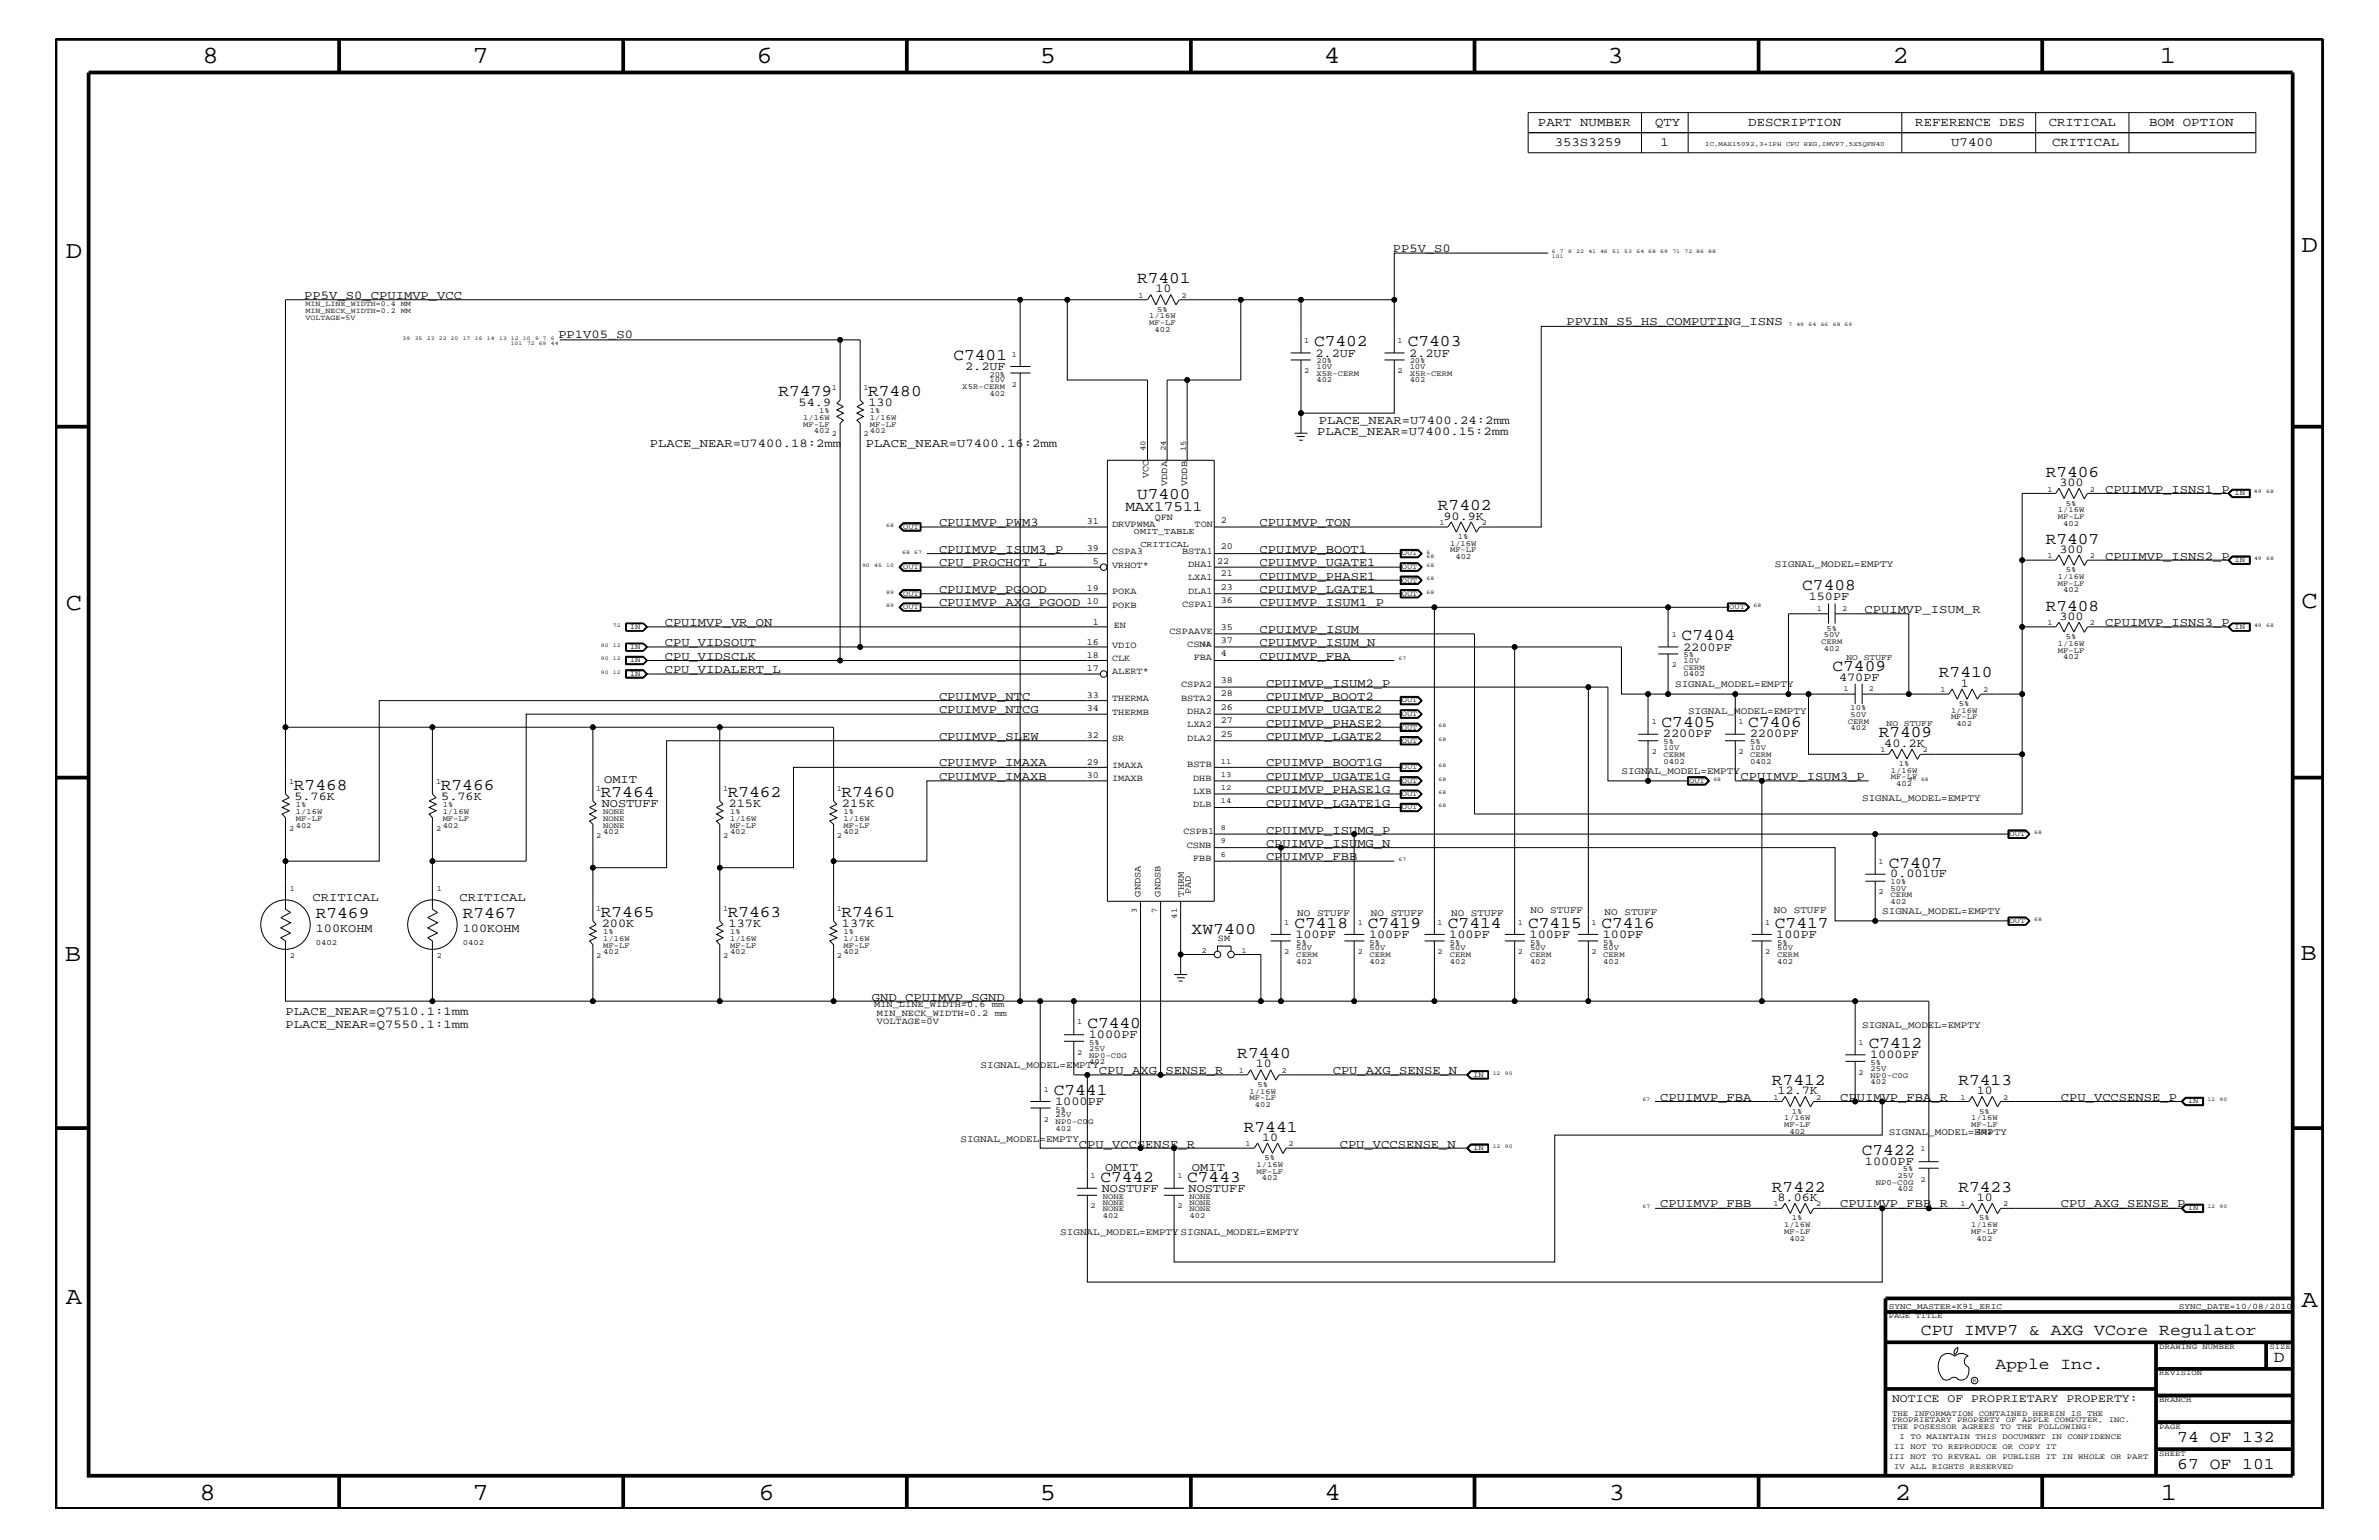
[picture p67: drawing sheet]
<svg xmlns="http://www.w3.org/2000/svg" width="432mm" height="279mm" viewBox="0 0 432 279" stroke-linecap="round" stroke-linejoin="round" font-family="sans-serif">
<defs><g id="words">
<g font-size="4.5">
<text x="36.7" y="11.5">8</text>
<text x="85.8" y="11.5">7</text>
<text x="137.3" y="11.5">6</text>
<text x="188.7" y="11.5">5</text>
<text x="240.3" y="11.5">4</text>
<text x="291.8" y="11.5">3</text>
<text x="343.5" y="11.5">2</text>
<text x="392" y="11.5">1</text>
<text x="11.9" y="46.8">D</text>
<text x="417.8" y="45.7">D</text>
<text x="11.9" y="110.6">C</text>
<text x="417.7" y="110.3">C</text>
<text x="11.8" y="174.3">B</text>
<text x="417.6" y="174.2">B</text>
<text x="11.9" y="236.7">A</text>
<text x="417.7" y="237.1">A</text>
<text x="36.2" y="272.1">8</text>
<text x="85.8" y="272.1">7</text>
<text x="137.7" y="272.1">6</text>
<text x="188.7" y="272.1">5</text>
<text x="240.4" y="272.1">4</text>
<text x="292" y="272.1">3</text>
<text x="343.9" y="272.1">2</text>
<text x="392.2" y="272.1">1</text>
</g>
<g font-size="3">
<text x="206.4" y="51.3">R7401</text>
<text x="173.1" y="65.3">C7401</text>
<text x="238.5" y="62.9">C7402</text>
<text x="255.5" y="62.9">C7403</text>
<text x="141.3" y="71.8">R7479</text>
<text x="157.6" y="71.8">R7480</text>
<text x="371.3" y="86.5">R7406</text>
<text x="206.4" y="90.6">U7400</text>
<text x="261" y="92.6">R7402</text>
<text x="371.3" y="98.7">R7407</text>
<text x="327.1" y="107.1">C7408</text>
<text x="371.3" y="110.8">R7408</text>
<text x="305.2" y="116.2">C7404</text>
<text x="332.6" y="121.7">C7409</text>
<text x="351.9" y="122.9">R7410</text>
<text x="301.6" y="131.9">C7405</text>
<text x="317.3" y="131.9">C7406</text>
<text x="341" y="133.8">R7409</text>
<text x="53.3" y="143.4">R7468</text>
<text x="80" y="143.4">R7466</text>
<text x="109.1" y="144.6">R7464</text>
<text x="132.1" y="144.6">R7462</text>
<text x="152.7" y="144.6">R7460</text>
<text x="342.8" y="157.4">C7407</text>
<text x="57.3" y="166.5">R7469</text>
<text x="84" y="166.5">R7467</text>
<text x="109.1" y="166.4">R7465</text>
<text x="132.1" y="166.4">R7463</text>
<text x="152.7" y="166.4">R7461</text>
<text x="216.3" y="169.4">XW7400</text>
<text x="235" y="168.3">C7418</text>
<text x="248.2" y="168.3">C7419</text>
<text x="262.8" y="168.3">C7414</text>
<text x="277.4" y="168.3">C7415</text>
<text x="290.7" y="168.3">C7416</text>
<text x="322.2" y="168.3">C7417</text>
<text x="197.4" y="186.5">C7440</text>
<text x="224.6" y="192">R7440</text>
<text x="339.2" y="190.2">C7412</text>
<text x="321.6" y="196.8">R7412</text>
<text x="355.5" y="196.8">R7413</text>
<text x="191.3" y="198.7">C7441</text>
<text x="225.8" y="205.3">R7441</text>
<text x="337.9" y="209.6">C7422</text>
<text x="199.7" y="214.4">C7442</text>
<text x="215.5" y="214.4">C7443</text>
<text x="321.6" y="216.2">R7422</text>
<text x="355.5" y="216.2">R7423</text>
<text x="348.7" y="242.3">CPU IMVP7 &amp; AXG VCore Regulator</text>
<text x="362.2" y="248.4">Apple Inc.</text>
<text x="412.7" y="247.1">D</text>
<text x="395.2" y="261.6">74 OF 132</text>
<text x="395.2" y="266.6">67 OF 101</text>
</g>
<text font-size="2.6" x="204.3" y="92.7">MAX17511</text>
<g font-size="2.3">
<text x="279.1" y="22.9">PART NUMBER</text>
<text x="300.4" y="22.9">QTY</text>
<text x="317.3" y="22.9">DESCRIPTION</text>
<text x="347.6" y="22.9">REFERENCE DES</text>
<text x="371.9" y="22.9">CRITICAL</text>
<text x="390.1" y="22.9">BOM OPTION</text>
<text x="282.2" y="26.5">353S3259</text>
<text x="301.4" y="26.5">1</text>
<text x="354.2" y="26.5">U7400</text>
<text x="372.4" y="26.5">CRITICAL</text>
</g>
<g font-size="2.2">
<text x="252.8" y="45.7">PP5V_S0</text>
<text x="209.7" y="53">10</text>
<text x="55.2" y="54.2">PP5V_S0_CPUIMVP_VCC</text>
<text x="284.3" y="59">PPVIN_S5_HS_COMPUTING_ISNS</text>
<text x="101.3" y="61.4">PP1V05_S0</text>
<text x="238.8" y="64.7">2.2UF</text>
<text x="255.8" y="64.7">2.2UF</text>
<text x="175.2" y="67.1">2.2UF</text>
<text x="144.9" y="73.7">54.9</text>
<text x="157.6" y="73.7">130</text>
<text x="239.4" y="76.9">PLACE_NEAR=U7400.24:2mm</text>
<text x="117.9" y="81.1">PLACE_NEAR=U7400.18:2mm</text>
<text x="157.1" y="81.1">PLACE_NEAR=U7400.16:2mm</text>
<text x="239.1" y="78.9">PLACE_NEAR=U7400.15:2mm</text>
<text x="373.8" y="88.2">300</text>
<text x="382.1" y="89.4">CPUIMVP_ISNS1_P</text>
<text x="170.4" y="95.4">CPUIMVP_PWM3</text>
<text x="228.6" y="95.4">CPUIMVP_TON</text>
<text x="262" y="94.3">90.9K</text>
<text x="170.4" y="100.3">CPUIMVP_ISUM3_P</text>
<text x="228.6" y="100.3">CPUIMVP_BOOT1</text>
<text x="373.8" y="100.4">300</text>
<text x="382.1" y="101.5">CPUIMVP_ISNS2_P</text>
<text x="170.4" y="107.6">CPUIMVP_PGOOD</text>
<text x="170.4" y="102.7">CPU_PROCHOT_L</text>
<text x="228.6" y="105.2">CPUIMVP_PHASE1</text>
<text x="228.6" y="107.6">CPUIMVP_LGATE1</text>
<text x="228.6" y="102.7">CPUIMVP_UGATE1</text>
<text x="120.6" y="113.7">CPUIMVP_VR_ON</text>
<text x="170.4" y="110">CPUIMVP_AXG_PGOOD</text>
<text x="228.6" y="110">CPUIMVP_ISUM1_P</text>
<text x="328.3" y="108.9">150PF</text>
<text x="338.4" y="111.2">CPUIMVP_ISUM_R</text>
<text x="373.8" y="112.5">300</text>
<text x="382.1" y="113.7">CPUIMVP_ISNS3_P</text>
<text x="120.7" y="119.7">CPU_VIDSCLK</text>
<text x="120.7" y="117.3">CPU_VIDSOUT</text>
<text x="228.6" y="117.3">CPUIMVP_ISUM_N</text>
<text x="228.6" y="119.7">CPUIMVP_FBA</text>
<text x="228.6" y="114.8">CPUIMVP_ISUM</text>
<text x="305.5" y="118.1">2200PF</text>
<text x="120.7" y="122.1">CPU_VIDALERT_L</text>
<text x="229.8" y="124.6">CPUIMVP_ISUM2_P</text>
<text x="333.8" y="123.5">470PF</text>
<text x="355.9" y="124.6">1</text>
<text x="170.4" y="126.9">CPUIMVP_NTC</text>
<text x="170.4" y="129.4">CPUIMVP_NTCG</text>
<text x="229.8" y="131.9">CPUIMVP_PHASE2</text>
<text x="229.8" y="129.4">CPUIMVP_UGATE2</text>
<text x="229.8" y="126.9">CPUIMVP_BOOT2</text>
<text x="170.4" y="134.2">CPUIMVP_SLEW</text>
<text x="229.8" y="134.2">CPUIMVP_LGATE2</text>
<text x="301.8" y="133.8">2200PF</text>
<text x="317.6" y="133.8">2200PF</text>
<text x="342" y="135.5">40.2K</text>
<text x="109.6" y="142.1">OMIT</text>
<text x="170.4" y="141.5">CPUIMVP_IMAXB</text>
<text x="170.4" y="139.1">CPUIMVP_IMAXA</text>
<text x="229.8" y="139.1">CPUIMVP_BOOT1G</text>
<text x="229.8" y="144">CPUIMVP_PHASE1G</text>
<text x="229.8" y="141.5">CPUIMVP_UGATE1G</text>
<text x="315.9" y="141.5">CPUIMVP_ISUM3_P</text>
<text x="53.4" y="145.1">5.76K</text>
<text x="80.1" y="145.1">5.76K</text>
<text x="109.2" y="146.4">NOSTUFF</text>
<text x="132.2" y="146.4">215K</text>
<text x="152.8" y="146.4">215K</text>
<text x="229.8" y="146.3">CPUIMVP_LGATE1G</text>
<text x="229.8" y="153.6">CPUIMVP_ISUMG_N</text>
<text x="229.8" y="151.2">CPUIMVP_ISUMG_P</text>
<text x="229.8" y="156.1">CPUIMVP_FBB</text>
<text x="343.1" y="159.2">0.001UF</text>
<text x="56.7" y="163.5">CRITICAL</text>
<text x="83.4" y="163.5">CRITICAL</text>
<text x="57.3" y="169.1">100KOHM</text>
<text x="84" y="169.1">100KOHM</text>
<text x="109.2" y="168.2">200K</text>
<text x="132.2" y="168.2">137K</text>
<text x="152.8" y="168.2">137K</text>
<text x="235.1" y="170.1">100PF</text>
<text x="248.5" y="170.1">100PF</text>
<text x="263.1" y="170.1">100PF</text>
<text x="277.6" y="170.1">100PF</text>
<text x="290.9" y="170.1">100PF</text>
<text x="322.4" y="170.1">100PF</text>
<text x="51.8" y="184.1">PLACE_NEAR=Q7510.1:1mm</text>
<text x="158.2" y="181.6">GND_CPUIMVP_SGND</text>
<text x="51.8" y="186.5">PLACE_NEAR=Q7550.1:1mm</text>
<text x="197.6" y="188.3">1000PF</text>
<text x="339.4" y="192">1000PF</text>
<text x="199.5" y="194.8">CPU_AXG_SENSE_R</text>
<text x="227.9" y="193.7">10</text>
<text x="241.9" y="194.8">CPU_AXG_SENSE_N</text>
<text x="191.5" y="200.4">1000PF</text>
<text x="301.3" y="199.7">CPUIMVP_FBA</text>
<text x="322.6" y="198.5">12.7K</text>
<text x="334" y="199.7">CPUIMVP_FBA_R</text>
<text x="358.8" y="198.5">10</text>
<text x="374.1" y="199.7">CPU_VCCSENSE_P</text>
<text x="195.8" y="208.2">CPU_VCCSENSE_R</text>
<text x="229.1" y="207">10</text>
<text x="243.2" y="208.2">CPU_VCCSENSE_N</text>
<text x="200.6" y="212.4">OMIT</text>
<text x="216.3" y="212.4">OMIT</text>
<text x="338.5" y="211.4">1000PF</text>
<text x="200" y="216.2">NOSTUFF</text>
<text x="215.7" y="216.2">NOSTUFF</text>
<text x="301.3" y="219.1">CPUIMVP_FBB</text>
<text x="322.6" y="217.9">8.06K</text>
<text x="334" y="219.1">CPUIMVP_FBB_R</text>
<text x="358.8" y="217.9">10</text>
<text x="374.1" y="219.1">CPU_AXG_SENSE_P</text>
</g>
<text font-size="2.1" x="343.4" y="254.4">NOTICE OF PROPRIETARY PROPERTY:</text>
<g font-size="1.8">
<text x="322.2" y="102.9">SIGNAL_MODEL=EMPTY</text>
<text x="304" y="124.7">SIGNAL_MODEL=EMPTY</text>
<text x="306.4" y="129.6">SIGNAL_MODEL=EMPTY</text>
<text x="294.3" y="140.4">SIGNAL_MODEL=EMPTY</text>
<text x="338" y="145.3">SIGNAL_MODEL=EMPTY</text>
<text x="235.5" y="166.2">NO STUFF</text>
<text x="248.8" y="166.2">NO STUFF</text>
<text x="263.4" y="166.2">NO STUFF</text>
<text x="277.8" y="165.6">NO STUFF</text>
<text x="291.3" y="166.1">NO STUFF</text>
<text x="322" y="165.7">NO STUFF</text>
<text x="341.6" y="165.9">SIGNAL_MODEL=EMPTY</text>
<text x="338" y="186.5">SIGNAL_MODEL=EMPTY</text>
<text x="178" y="193.7">SIGNAL_MODEL=EMPTY</text>
<text x="174.3" y="207.1">SIGNAL_MODEL=EMPTY</text>
<text x="342.8" y="205.9">SIGNAL_MODEL=EMPTY</text>
<text x="192.4" y="224.1">SIGNAL_MODEL=EMPTY SIGNAL_MODEL=EMPTY</text>
</g>
<g font-size="1.7">
<text x="208.4" y="86.8" transform="rotate(-90 208.4 86.8)">VCC</text>
<text x="211.8" y="88.2" transform="rotate(-90 211.8 88.2)">VDDA</text>
<text x="215.5" y="88.2" transform="rotate(-90 215.5 88.2)">VDDB</text>
<text x="197.3" y="95.1">31</text>
<text x="201.8" y="95.7">DRVPWMA</text>
<text x="209.6" y="94.3">QFN</text>
<text x="216.8" y="95.6">TON</text>
<text x="221.6" y="94.9">2</text>
<text x="197.3" y="100">39</text>
<text x="201.8" y="100.5">CSPA3</text>
<text x="214.5" y="100.4">BSTA1</text>
<text x="221.6" y="99.7">20</text>
<text x="197.3" y="107.2">19</text>
<text x="198.4" y="102.4">5</text>
<text x="201.8" y="107.8">POKA</text>
<text x="201.8" y="103">VRHOT*</text>
<text x="215.6" y="102.9">DHA1</text>
<text x="215.6" y="105.3">LXA1</text>
<text x="215.6" y="107.7">DLA1</text>
<text x="220.9" y="102.4">22</text>
<text x="221.6" y="107">23</text>
<text x="221.6" y="104.6">21</text>
<text x="197.3" y="109.7">10</text>
<text x="198.4" y="113.3">1</text>
<text x="201.8" y="110.3">POKB</text>
<text x="202.2" y="113.9">EN</text>
<text x="214.5" y="110.2">CSPA1</text>
<text x="221.6" y="109.4">36</text>
<text x="197.3" y="119.4">18</text>
<text x="197.3" y="117">16</text>
<text x="201.8" y="117.5">VDIO</text>
<text x="212.3" y="115">CSPAAVE</text>
<text x="215.5" y="117.4">CSNA</text>
<text x="216.7" y="119.8">FBA</text>
<text x="221.6" y="116.7">37</text>
<text x="221.6" y="114.2">35</text>
<text x="221.6" y="119.1">4</text>
<text x="197.3" y="121.8">17</text>
<text x="201.8" y="120">CLK</text>
<text x="201.8" y="122.4">ALERT*</text>
<text x="214.4" y="124.7">CSPA2</text>
<text x="221.6" y="124">38</text>
<text x="197.3" y="126.7">33</text>
<text x="197.3" y="129.1">34</text>
<text x="201.8" y="127.2">THERMA</text>
<text x="201.8" y="129.7">THERMB</text>
<text x="214.4" y="127.1">BSTA2</text>
<text x="215.5" y="129.6">DHA2</text>
<text x="215.5" y="131.9">LXA2</text>
<text x="221.6" y="128.8">26</text>
<text x="221.6" y="126.4">28</text>
<text x="221.6" y="131.3">27</text>
<text x="197.3" y="133.9">32</text>
<text x="201.8" y="134.5">SR</text>
<text x="215.5" y="134.4">DLA2</text>
<text x="221.6" y="133.6">25</text>
<text x="197.3" y="138.8">29</text>
<text x="197.3" y="141.2">30</text>
<text x="201.8" y="139.4">IMAXA</text>
<text x="201.8" y="141.8">IMAXB</text>
<text x="215.5" y="139.2">BSTB</text>
<text x="216.6" y="141.7">DHB</text>
<text x="216.6" y="144">LXB</text>
<text x="216.6" y="146.5">DLB</text>
<text x="214.8" y="151.3">CSPB1</text>
<text x="215.4" y="153.8">CSNB</text>
<text x="216.6" y="156.2">FBB</text>
<text x="207" y="162.7" transform="rotate(-90 207 162.7)">GNDSA</text>
<text x="210.7" y="162.7" transform="rotate(-90 210.7 162.7)">GNDSB</text>
<text x="214.9" y="162.7" transform="rotate(-90 214.9 162.7)">THRM</text>
<text x="216.2" y="162.2" transform="rotate(-90 216.2 162.2)">PAD</text>
<text x="221.1" y="170.7">SM</text>
<text x="158.7" y="182.7">MIN_LINE_WIDTH=0.6 mm</text>
<text x="159.2" y="184.3">MIN_NECK_WIDTH=0.2 mm</text>
<text x="159.2" y="185.7">VOLTAGE=0V</text>
</g>
<g font-size="1.6">
<text x="205.8" y="96.8">OMIT_TABLE</text>
<text x="207" y="99.3">CRITICAL</text>
</g>
<g font-size="1.5">
<text x="335.2" y="119.7">NO STUFF</text>
<text x="342.4" y="131.8">NO STUFF</text>
<text x="342.8" y="237.4">SYNC_MASTER=K91_ERIC</text>
<text x="395.5" y="237.4">SYNC_DATE=10/08/2010</text>
</g>
<g font-size="1.4">
<text x="55.5" y="58">VOLTAGE=5V</text>
<text x="55.5" y="56.8">MIN_NECK_WIDTH=0.2 MM</text>
<text x="55.5" y="55.6">MIN_LINE_WIDTH=0.4 MM</text>
<text x="206.7" y="54">1</text>
<text x="208.6" y="57.8">1/16W</text>
<text x="208.6" y="59">MF-LF</text>
<text x="210" y="56.6">5%</text>
<text x="214.5" y="54">2</text>
<text x="183.6" y="64.7">1</text>
<text x="209.6" y="60.2">402</text>
<text x="236.7" y="62.3">1</text>
<text x="238.9" y="65.9">20%</text>
<text x="253.7" y="62.3">1</text>
<text x="255.9" y="65.9">20%</text>
<text x="151" y="70.7">1</text>
<text x="156.7" y="70.7">1</text>
<text x="174.7" y="70.6">X5R-CERM</text>
<text x="179.6" y="71.8">402</text>
<text x="179.6" y="68.4">20%</text>
<text x="179.6" y="69.4">10V</text>
<text x="183.6" y="70.1">2</text>
<text x="236.7" y="67.7">2</text>
<text x="238.9" y="69.4">402</text>
<text x="238.9" y="67">10V</text>
<text x="238.9" y="68.2">X5R-CERM</text>
<text x="253.7" y="67.7">2</text>
<text x="255.9" y="67">10V</text>
<text x="255.9" y="69.4">402</text>
<text x="255.9" y="68.2">X5R-CERM</text>
<text x="145.8" y="76.2">1/16W</text>
<text x="145.8" y="77.4">MF-LF</text>
<text x="148.7" y="75">1%</text>
<text x="157.9" y="75">1%</text>
<text x="157.9" y="77.4">MF-LF</text>
<text x="157.9" y="76.2">1/16W</text>
<text x="147.7" y="78.6">402</text>
<text x="151" y="79.2">2</text>
<text x="156.7" y="79.2">2</text>
<text x="157.9" y="78.6">402</text>
<text x="207.9" y="81.8" transform="rotate(-90 207.9 81.8)">40</text>
<text x="211.6" y="81.8" transform="rotate(-90 211.6 81.8)">24</text>
<text x="215.2" y="81.8" transform="rotate(-90 215.2 81.8)">15</text>
<text x="371.6" y="89.2">1</text>
<text x="379.3" y="89.2">2</text>
<text x="405.6" y="89.9">IN</text>
<text x="163.9" y="96">OUT</text>
<text x="261.3" y="95.2">1</text>
<text x="269" y="95.2">2</text>
<text x="373.5" y="94.2">MF-LF</text>
<text x="373.5" y="92.9">1/16W</text>
<text x="374.5" y="95.4">402</text>
<text x="374.9" y="91.7">5%</text>
<text x="254.4" y="100.8">OUT</text>
<text x="263.2" y="100.2">MF-LF</text>
<text x="263.2" y="99">1/16W</text>
<text x="264.2" y="101.4">402</text>
<text x="264.6" y="97.7">1%</text>
<text x="371.6" y="101.3">1</text>
<text x="379.3" y="101.3">2</text>
<text x="163.9" y="103.2">OUT</text>
<text x="254.4" y="103.2">OUT</text>
<text x="254.4" y="105.7">OUT</text>
<text x="373.5" y="106.3">MF-LF</text>
<text x="373.5" y="105">1/16W</text>
<text x="374.5" y="107.5">402</text>
<text x="374.9" y="103.8">5%</text>
<text x="405.6" y="102.1">IN</text>
<text x="163.9" y="108.1">OUT</text>
<text x="163.9" y="110.5">OUT</text>
<text x="254.4" y="108.1">OUT</text>
<text x="313.9" y="110.5">OUT</text>
<text x="329.8" y="110.8">1</text>
<text x="334.3" y="110.8">2</text>
<text x="371.6" y="113.4">1</text>
<text x="379.3" y="113.4">2</text>
<text x="114.3" y="117.8">IN</text>
<text x="114.3" y="114.2">IN</text>
<text x="303.4" y="115.6">1</text>
<text x="305.6" y="119.2">5%</text>
<text x="330.5" y="116.8">CERM</text>
<text x="331" y="115.6">50V</text>
<text x="331" y="118.1">402</text>
<text x="331.5" y="114.4">5%</text>
<text x="373.5" y="117.2">1/16W</text>
<text x="373.5" y="118.4">MF-LF</text>
<text x="374.5" y="119.6">402</text>
<text x="374.9" y="115.9">5%</text>
<text x="405.6" y="114.2">IN</text>
<text x="114.3" y="120.2">IN</text>
<text x="114.3" y="122.6">IN</text>
<text x="303.4" y="121">2</text>
<text x="305.6" y="121.5">CERM</text>
<text x="305.6" y="120.3">10V</text>
<text x="305.6" y="122.7">0402</text>
<text x="334.6" y="125.3">1</text>
<text x="339.2" y="125.3">2</text>
<text x="352.2" y="125.5">1</text>
<text x="359.9" y="125.5">2</text>
<text x="254.4" y="127.5">OUT</text>
<text x="254.4" y="129.9">OUT</text>
<text x="299.8" y="131.3">1</text>
<text x="315.6" y="131.3">1</text>
<text x="335.4" y="131.3">CERM</text>
<text x="335.9" y="128.9">10%</text>
<text x="335.9" y="130.2">50V</text>
<text x="354.1" y="129.3">1/16W</text>
<text x="354.1" y="130.5">MF-LF</text>
<text x="355.1" y="131.7">402</text>
<text x="355.6" y="128">5%</text>
<text x="254.4" y="132.4">OUT</text>
<text x="254.4" y="134.7">OUT</text>
<text x="299.8" y="136.8">2</text>
<text x="301.9" y="136.1">10V</text>
<text x="301.9" y="135">5%</text>
<text x="301.9" y="137.3">CERM</text>
<text x="315.6" y="136.8">2</text>
<text x="317.7" y="136.1">10V</text>
<text x="317.7" y="137.3">CERM</text>
<text x="317.7" y="135">5%</text>
<text x="335.9" y="132.5">402</text>
<text x="341.3" y="136.4">1</text>
<text x="349" y="136.4">2</text>
<text x="52.5" y="142.3">1</text>
<text x="79.2" y="142.3">1</text>
<text x="108.2" y="143.5">1</text>
<text x="131.2" y="143.5">1</text>
<text x="151.9" y="143.5">1</text>
<text x="221.6" y="138.5">11</text>
<text x="221.6" y="140.9">13</text>
<text x="221.6" y="143.4">12</text>
<text x="254.4" y="139.6">OUT</text>
<text x="254.4" y="142">OUT</text>
<text x="301.9" y="138.5">0402</text>
<text x="306.6" y="142">OUT</text>
<text x="317.7" y="138.5">0402</text>
<text x="343.2" y="140.2">1/16W</text>
<text x="343.2" y="141.4">MF-LF</text>
<text x="344.2" y="142.6">402</text>
<text x="344.6" y="139">1%</text>
<text x="53.7" y="146.5">1%</text>
<text x="53.7" y="149">MF-LF</text>
<text x="53.7" y="147.7">1/16W</text>
<text x="80.3" y="149">MF-LF</text>
<text x="80.3" y="147.7">1/16W</text>
<text x="80.3" y="146.5">1%</text>
<text x="109.5" y="149">NONE</text>
<text x="109.5" y="147.7">NONE</text>
<text x="132.5" y="147.7">1%</text>
<text x="132.5" y="149">1/16W</text>
<text x="153.1" y="147.7">1%</text>
<text x="153.1" y="149">1/16W</text>
<text x="221.6" y="145.7">14</text>
<text x="254.4" y="144.5">OUT</text>
<text x="254.4" y="146.8">OUT</text>
<text x="52.5" y="150.7">2</text>
<text x="53.7" y="150.1">402</text>
<text x="79.2" y="150.7">2</text>
<text x="80.3" y="150.1">402</text>
<text x="108.2" y="152">2</text>
<text x="109.5" y="150.1">NONE</text>
<text x="109.5" y="151.3">402</text>
<text x="131.2" y="152">2</text>
<text x="132.5" y="150.1">MF-LF</text>
<text x="132.5" y="151.3">402</text>
<text x="151.9" y="152">2</text>
<text x="153.1" y="150.1">MF-LF</text>
<text x="153.1" y="151.3">402</text>
<text x="221.6" y="153">9</text>
<text x="221.6" y="150.7">8</text>
<text x="221.6" y="155.5">6</text>
<text x="364.7" y="151.8">OUT</text>
<text x="52.6" y="161.7">1</text>
<text x="79.3" y="161.7">1</text>
<text x="341" y="156.8">1</text>
<text x="343.2" y="160.5">10%</text>
<text x="343.2" y="161.6">50V</text>
<text x="108.2" y="165.3">1</text>
<text x="131.2" y="165.3">1</text>
<text x="151.9" y="165.3">1</text>
<text x="206.3" y="165.6" transform="rotate(-90 206.3 165.6)">3</text>
<text x="210" y="165.6" transform="rotate(-90 210 165.6)">7</text>
<text x="213.6" y="166.7" transform="rotate(-90 213.6 166.7)">41</text>
<text x="233.1" y="167.8">1</text>
<text x="246.5" y="167.8">1</text>
<text x="260.9" y="167.8">1</text>
<text x="275.5" y="167.8">1</text>
<text x="288.9" y="167.8">1</text>
<text x="320.4" y="167.8">1</text>
<text x="341" y="162.2">2</text>
<text x="343.2" y="163.9">402</text>
<text x="343.2" y="162.8">CERM</text>
<text x="364.7" y="167.5">OUT</text>
<text x="52.6" y="173.8">2</text>
<text x="57.3" y="171.4">0402</text>
<text x="79.3" y="173.8">2</text>
<text x="84" y="171.4">0402</text>
<text x="108.2" y="173.8">2</text>
<text x="109.5" y="169.5">1%</text>
<text x="109.5" y="172">MF-LF</text>
<text x="109.5" y="170.7">1/16W</text>
<text x="109.5" y="173.2">402</text>
<text x="131.2" y="173.8">2</text>
<text x="132.5" y="169.5">1%</text>
<text x="132.5" y="172">MF-LF</text>
<text x="132.5" y="170.7">1/16W</text>
<text x="132.5" y="173.2">402</text>
<text x="151.9" y="173.8">2</text>
<text x="153.1" y="169.5">1%</text>
<text x="153.1" y="170.7">1/16W</text>
<text x="153.1" y="172">MF-LF</text>
<text x="153.1" y="173.2">402</text>
<text x="218.1" y="172.8">2</text>
<text x="225.3" y="172.8">1</text>
<text x="233.1" y="173.2">2</text>
<text x="235.3" y="173.7">CERM</text>
<text x="235.3" y="171.4">5%</text>
<text x="235.3" y="172.4">50V</text>
<text x="246.5" y="173.2">2</text>
<text x="248.6" y="172.4">50V</text>
<text x="248.6" y="173.7">CERM</text>
<text x="248.6" y="171.4">5%</text>
<text x="260.9" y="173.2">2</text>
<text x="263.1" y="172.4">50V</text>
<text x="263.1" y="171.4">5%</text>
<text x="263.1" y="173.7">CERM</text>
<text x="275.5" y="173.2">2</text>
<text x="277.7" y="172.4">50V</text>
<text x="277.7" y="171.4">5%</text>
<text x="277.7" y="173.7">CERM</text>
<text x="288.9" y="173.2">2</text>
<text x="291" y="172.4">50V</text>
<text x="291" y="173.7">CERM</text>
<text x="291" y="171.4">5%</text>
<text x="320.4" y="173.2">2</text>
<text x="322.6" y="172.4">50V</text>
<text x="322.6" y="173.7">CERM</text>
<text x="322.6" y="171.4">5%</text>
<text x="235.3" y="174.9">402</text>
<text x="248.6" y="174.9">402</text>
<text x="263.1" y="174.9">402</text>
<text x="277.7" y="174.9">402</text>
<text x="291" y="174.9">402</text>
<text x="322.6" y="174.9">402</text>
<text x="195.5" y="185.9">1</text>
<text x="195.5" y="191.4">2</text>
<text x="197.7" y="191.9">NP0-C0G</text>
<text x="197.7" y="189.5">5%</text>
<text x="197.7" y="190.6">25V</text>
<text x="337.3" y="189.5">1</text>
<text x="197.7" y="193.1">402</text>
<text x="224.9" y="194.7">1</text>
<text x="228.2" y="197.2">5%</text>
<text x="232.6" y="194.7">2</text>
<text x="267.4" y="195.4">IN</text>
<text x="337.3" y="195">2</text>
<text x="339.5" y="195.5">NP0-C0G</text>
<text x="339.5" y="194.3">25V</text>
<text x="339.5" y="196.7">402</text>
<text x="339.5" y="193.2">5%</text>
<text x="189.5" y="198.1">1</text>
<text x="189.5" y="203.5">2</text>
<text x="191.6" y="201.7">5%</text>
<text x="191.6" y="204">NP0-C0G</text>
<text x="191.6" y="202.7">25V</text>
<text x="226.8" y="199.6">MF-LF</text>
<text x="226.8" y="198.4">1/16W</text>
<text x="227.8" y="200.9">402</text>
<text x="321.9" y="199.5">1</text>
<text x="323.8" y="203.2">1/16W</text>
<text x="325.2" y="202">1%</text>
<text x="329.6" y="199.5">2</text>
<text x="355.9" y="199.5">1</text>
<text x="357.8" y="203.2">1/16W</text>
<text x="359.2" y="202">5%</text>
<text x="363.6" y="199.5">2</text>
<text x="397.1" y="200.2">IN</text>
<text x="191.6" y="205.2">402</text>
<text x="226.1" y="208">1</text>
<text x="233.9" y="208">2</text>
<text x="267.4" y="208.7">IN</text>
<text x="323.8" y="204.4">MF-LF</text>
<text x="324.8" y="205.7">402</text>
<text x="348.6" y="208.9">1</text>
<text x="357.8" y="204.4">MF-LF</text>
<text x="358.7" y="205.7">402</text>
<text x="198" y="213.8">1</text>
<text x="213.7" y="213.8">1</text>
<text x="228" y="213">MF-LF</text>
<text x="228" y="211.7">1/16W</text>
<text x="229" y="214.2">402</text>
<text x="229.5" y="210.5">5%</text>
<text x="340.4" y="214.9">NP0-C0G</text>
<text x="344.4" y="213.6">25V</text>
<text x="345.4" y="212.5">5%</text>
<text x="348.6" y="214.4">2</text>
<text x="198" y="219.2">2</text>
<text x="200.2" y="218.6">NONE</text>
<text x="200.2" y="219.7">NONE</text>
<text x="200.2" y="217.5">NONE</text>
<text x="200.2" y="220.9">402</text>
<text x="213.7" y="219.2">2</text>
<text x="215.9" y="217.5">NONE</text>
<text x="215.9" y="219.7">NONE</text>
<text x="215.9" y="218.6">NONE</text>
<text x="215.9" y="220.9">402</text>
<text x="321.9" y="218.9">1</text>
<text x="325.2" y="221.4">1%</text>
<text x="329.6" y="218.9">2</text>
<text x="344.4" y="216.1">402</text>
<text x="355.9" y="218.9">1</text>
<text x="359.2" y="221.4">5%</text>
<text x="363.6" y="218.9">2</text>
<text x="397.1" y="219.6">IN</text>
<text x="323.8" y="222.6">1/16W</text>
<text x="323.8" y="223.9">MF-LF</text>
<text x="324.8" y="225.1">402</text>
<text x="357.8" y="223.9">MF-LF</text>
<text x="357.8" y="222.6">1/16W</text>
<text x="358.7" y="225.1">402</text>
<text x="342.8" y="239.2">PAGE TITLE</text>
<text x="391.9" y="244.7">DRAWING NUMBER</text>
<text x="411.9" y="244.7">SIZE</text>
<text x="391.9" y="249.5">REVISION</text>
<text x="343.4" y="256.8">THE INFORMATION CONTAINED HEREIN IS THE</text>
<text x="391.9" y="254.4">BRANCH</text>
<text x="343.4" y="259.3">THE POSESSOR AGREES TO THE FOLLOWING:</text>
<text x="343.4" y="258">PROPRIETARY PROPERTY OF APPLE COMPUTER, INC.</text>
<text x="343.8" y="262.9">II NOT TO REPRODUCE OR COPY IT</text>
<text x="344.8" y="261.1">I TO MAINTAIN THIS DOCUMENT IN CONFIDENCE</text>
<text x="391.9" y="259.3">PAGE</text>
<text x="342.8" y="264.7">III NOT TO REVEAL OR PUBLISH IT IN WHOLE OR PART</text>
<text x="343.8" y="266.6">IV ALL RIGHTS RESERVED</text>
<text x="391.9" y="264.1">SHEET</text>
</g>
<text font-size="1.2" x="309.5" y="26.5">IC,MAX15092,3+1PH CPU REG,IMVP7,5X5QFN40</text>
<g font-size="1">
<text x="281.7" y="45.9">6</text>
<text x="281.7" y="46.8">101</text>
<text x="283.1" y="45.9">7</text>
<text x="284.7" y="45.9">8</text>
<text x="286.1" y="45.9">22</text>
<text x="288.3" y="45.9">41 46</text>
<text x="292.6" y="45.9">51</text>
<text x="294.8" y="45.9">53</text>
<text x="297" y="45.9">64 68</text>
<text x="301.3" y="45.9">69</text>
<text x="303.5" y="45.9">71</text>
<text x="305.7" y="45.9">72 86</text>
<text x="310.1" y="45.9">88</text>
<text x="324.6" y="59.2">7</text>
<text x="326.1" y="59.2">49</text>
<text x="328.3" y="59.2">64</text>
<text x="330.5" y="59.2">66</text>
<text x="332.7" y="59.2">68 69</text>
<text x="73.1" y="61.7">39</text>
<text x="75.3" y="61.7">35</text>
<text x="77.5" y="61.7">23</text>
<text x="79.7" y="61.7">22 20</text>
<text x="84" y="61.7">17</text>
<text x="86.2" y="61.7">16</text>
<text x="88.4" y="61.7">14</text>
<text x="90.6" y="61.7">13 12</text>
<text x="92.7" y="62.5">101</text>
<text x="94.9" y="61.7">10</text>
<text x="95.7" y="62.5">72 69</text>
<text x="97.1" y="61.7">9</text>
<text x="98.6" y="61.7">7</text>
<text x="100" y="61.7">6</text>
<text x="100" y="62.5">44</text>
<text x="409.1" y="89.5">49</text>
<text x="411.3" y="89.5">68</text>
<text x="160.9" y="95.6">68</text>
<text x="163.8" y="100.4">68</text>
<text x="166" y="100.4">67</text>
<text x="258.9" y="100.4">6</text>
<text x="258.9" y="101.3">68</text>
<text x="409.1" y="101.6">49</text>
<text x="411.3" y="101.6">68</text>
<text x="156.5" y="102.9">90</text>
<text x="158.7" y="102.9">45</text>
<text x="160.9" y="107.7">89</text>
<text x="160.9" y="102.9">10</text>
<text x="258.9" y="102.9">68</text>
<text x="258.9" y="105.3">68</text>
<text x="258.9" y="107.7">68</text>
<text x="111.3" y="113.7">72</text>
<text x="160.9" y="110.2">89</text>
<text x="318.3" y="110.2">68</text>
<text x="409.1" y="113.7">49</text>
<text x="411.3" y="113.7">68</text>
<text x="109.1" y="117.4">90</text>
<text x="109.1" y="119.8">90</text>
<text x="111.3" y="117.4">12</text>
<text x="111.3" y="119.8">12</text>
<text x="218.3" y="117.3">68</text>
<text x="253.8" y="119.8">67</text>
<text x="109.1" y="122.3">90</text>
<text x="111.3" y="122.3">12</text>
<text x="261.1" y="131.9">68</text>
<text x="261.1" y="134.4">68</text>
<text x="261.1" y="139.2">68</text>
<text x="261.1" y="141.7">68</text>
<text x="311" y="141.7">68</text>
<text x="346.5" y="141.7">67</text>
<text x="348.7" y="141.7">68</text>
<text x="261.1" y="144">68</text>
<text x="261.1" y="146.5">68</text>
<text x="369.2" y="151.3">68</text>
<text x="253.8" y="156.2">67</text>
<text x="369.2" y="167.1">68</text>
<text x="270.9" y="195">12</text>
<text x="273.1" y="195">90</text>
<text x="298.1" y="199.8">67</text>
<text x="400.6" y="199.8">12</text>
<text x="402.9" y="199.8">90</text>
<text x="270.9" y="208.3">12</text>
<text x="273.1" y="208.3">90</text>
<text x="298.1" y="219.2">67</text>
<text x="400.7" y="219.2">12</text>
<text x="402.9" y="219.2">90</text>
<text x="358.1" y="250.7">R</text>
</g>
</g></defs>
<g fill="none" stroke="#000" stroke-width=".18">
<path d="M277.4 20.4h132v7.3h-132zM277.4 24.1h132M297.9 20.4v7.3M306.4 20.4v7.3M345.2 20.4v7.3M369.5 20.4v7.3M386.4 20.4v7.3M185.2 54.4h-133.4v77.5h26.7M193.7 54.4h-8.5v12.1M225.2 54.4h10.9v9.6M236.1 54.4h17M281 45.9h-27.9v18.1"/>
<path d="M313.7 59.2h-34v36.4h-11.1l-.6 .9-1-1.8-.9 1.8-.9-1.8-.9 1.8-.9-1.8-.6 .9h-42.4M101.6 61.7h50.9M183.4 67.7h3.6M183.4 66.5h3.6M185.2 67.7v113.9h3.6M215.5 68.9h9.7v-14.5h-11.2l-.6 .9-.9-1.8-.9 1.8-.9-1.8-.9 1.8-.9-1.8-.6 .9h-14.6v14.5h14.6v14.6M234.3 64h3.6M234.3 65.3h3.6M235 78.6h2.3M235.4 79.2h1.4M235.8 79.9h.7M236.1 65.3v9.7h17v-9.7"/>
<path d="M236.1 75v3.6M251.3 64h3.6M251.3 65.3h3.6M163.9 94.9h3.2v1.5h-3.2l-.7-.8zM163.9 94.9l-.7 .7 .7 .7h3.2M164 94.9h3v1.3h-3l-.7-.6zM167 95.6h34M167 95h-3l-.6 .6 .6 .6M201 83.5h19.4v80h-19.4zM211.8 83.5v-14.6h3.7v14.6M254.2 99.7h3.2l.7 .7-.7 .8h-3.2zM254.2 99.8h3.2"/>
<path d="M254.3 99.8v1.3M254.3 99.9h3l.7 .5-.7 .6h-3zM257.4 99.8l.6 .6-.6 .7M257.4 99.8l.7 .6-.7 .7M378.3 90.5l-.9-1.9-1 1.9-.9-1.9-.9 1.9-.9-1.9-.6 .9h-6.1v12.1M404.6 89.5l.6-.6h3.1v1.2h-3.1zM404.6 89.5h-25.7l-.6 1M405.1 88.8h3.3v1.5h-3.3l-.7-.8zM405.2 88.8h3.1v1.4h-3.1M405.2 88.8l-.7 .7 .7 .7M113.5 119.1h3.3l.7 .7-.7 .8h-3.3zM113.6 118.1h3.2"/>
<path d="M113.6 113.1v1.4M113.6 116.7v1.4M113.6 119.2h3.2l.6 .6-.6 .7h-3.2zM113.6 114.4h3.2M113.6 116.8h3.2M113.6 113.1h3.2M113.7 113.1v1.3M113.7 116.8v1.3M113.7 119.2h3.1l.5 .6-.5 .6h-3.1zM116.8 116.7l.7 .7-.7 .7M116.8 113.1l.7 .6-.7 .8M116.8 116.7l.6 .7"/>
<path d="M116.8 116.8l.6 .6M116.8 113.1l.6 .6M116.8 116.8l.5 .6-.5 .7M116.8 113.1l.5 .6-.5 .7M116.8 116.7h-3.3v1.4h3.3M116.8 113.1h-3.3v1.4h3.3M117.3 117.4h38.8M117.3 119.8h35.2M117.3 113.7h83.7M117.4 117.4l-.6 .7M117.4 113.7l-.6 .8M117.4 113.7l-.6 .7"/>
<path d="M163.2 102.9l.7-.8h3.2v1.6h-3.2zM163.9 107h3.2v1.5h-3.2l-.7-.8zM163.9 109.4l-.7 .8 .7 .7M163.9 109.4h3.2v1.5h-3.2M163.9 102.1l-.7 .8 .7 .7h3.2M164 102.2h3v1.3h-3M164 109.5h3v1.3h-3M164 109.5l-.6 .7 .6 .6M164 102.2l-.6 .7 .6 .6M164 107l-.7 .7 .7 .7M164 109.5l-.7 .7 .7 .6M164 102.2l-.7 .7 .7 .6"/>
<path d="M167 110.2h34M167 102.9h32.7M167 107.7h34M167 107.1h-3l-.6 .6 .6 .6h3M167 107v1.4M167.1 107h-3.2l-.7 .7 .7 .7h3.2M168.2 100.4h32.8M201 117.4h-44.9v-40.6l-.6-.6 1.2-.6-1.2-.6 1.2-.6-1.2-.6 1.2-.6-.6-.6v-10.9h-3.6v10.9l-.6 .6 1.2 .6-1.2 .6 1.2 .6-1.2 .6 1.2 .6-.6 .6v43h48.5M220.4 117.4h73.9v8.5h4.8M220.4 119.8h32.7M220.4 115h47.2v32.7h99.4v-10.9M220.4 110.2h82.4"/>
<path d="M220.4 105.3h33.9M220.4 102.9h33.9M220.4 107.7h33.9M220.4 100.4h33.9M254.2 108.4h3.2M254.2 102.1h3.2l.7 .8-.7 .8h-3.2zM254.2 104.5h3.2l.7 .8-.7 .7h-3.2zM254.2 101.1h3.2M254.2 107h3.2l.7 .7-.7 .8h-3.2zM254.2 107h3.2M254.2 104.6h3.2l.7 .7-.7 .7M254.3 104.7h3.1l.6 .6-.6 .6h-3.1z"/>
<path d="M254.3 107v1.4M254.3 102.2h3.1l.6 .7-.6 .6h-3.1zM254.3 102.2v1.3M254.3 107.1h3l.7 .6-.7 .6h-3zM257.3 102.2l.7 .7-.7 .6M257.3 104.7l.7 .6-.7 .6h-3v-1.2M257.4 107l.6 .7-.6 .7M257.4 102.1l.7 .8-.7 .7h-3.2M257.4 107l.7 .7-.7 .7M260.3 110.2v59.3M274.9 117.4v52.1M301 117.4h3.6"/>
<path d="M301 118.6h3.6M302.8 118.6v7.3h12.2M313.6 109.4v1.5M313.7 110.2h-10.9v7.2M316.7 109.5l.6 .7-.6 .6M316.7 109.5h-3v1.3h3M316.7 109.5l.7 .7-.7 .6M316.8 109.4l.8 .8-.8 .7M316.8 109.4l.7 .8-.7 .7M316.8 109.4h-3.3v1.5h3.3M331.9 111.4h-7.3v14.5M331.9 109.5v3.6"/>
<path d="M333.1 109.5v3.6M333.1 111.4h13.4v14.5h7.2l.6-.9 1 1.9 .8-1.9 .9 1.9 1-1.9 .9 1.9 .6-1h7.5v-12.2M378.3 102.6l-.9-1.9-1 1.9-.9-1.9-.9 1.9-.9-1.9-.6 .9h-6.1v12.1h6.1l.6-.8 .9 1.8 .9-1.8 .9 1.8 1-1.8 .9 1.8M404.4 101.6l.7-.7h3.3v1.5h-3.3zM404.4 113.7l.7-.6h3.3v1.4h-3.3zM404.6 113.7l.6 .7M404.6 113.7h-25.7l-.6 1.1M404.6 101.6h-25.7l-.6 1M405.2 113.1h3.1M405.2 101h3.1M405.2 102.4l-.7-.8 .7-.6h3.1v1.4M405.2 114.4h3.1"/>
<path d="M405.2 101l-.6 .6M405.2 113.1l-.6 .6M405.2 113.1l-.7 .6 .7 .8M405.2 101l-.7 .6 .7 .7h3.1M405.2 113.1l-.7 .6 .7 .7M408.3 101v1.2h-3.1l-.6-.6M408.3 113.1v1.3M408.3 113.1v1.4M51.8 131.9v12.1l.7 .7-1.3 .6 1.3 .6-1.3 .6 1.3 .6-1.3 .6 .6 .7v7.8M113.5 121.5h3.3l.7 .8-.7 .7h-3.3zM113.6 121.5v1.5h3.2l.6-.7M113.6 122.9h3.2"/>
<path d="M113.6 121.6h3.2l.6 .7M113.7 122.9v-1.2h3.1l.5 .6-.5 .6M116.8 121.5l.6 .8M117.3 122.3h82.4M117.4 122.3l-.6 .6M130.6 131.9h-23v13.4l.6 .6-1.2 .6 1.2 .6-1.2 .6 1.2 .7-1.2 .6 .6 .5v7.9h13.4v-23h80M201 127.1h-132.2v29.1h-17v8.8l.9 .6-1.7 .9 1.7 .9-1.7 .9 1.7 1-1.7 .8 .8 .6v10.9h26.7v-10.9l-.9-.6 1.8-.8-1.8-1 1.8-.9-1.8-.9 1.8-.9-.9-.6v-16.6l-.6-.7 1.3-.6-1.3-.6 1.3-.6-1.3-.6 1.3-.6-.7-.7v-12.1h29.1M201 139.2h-57v18.2h-13.4v-7.9l-.6-.5 1.2-.6-1.2-.7 1.2-.6-1.2-.6 1.2-.6-.6-.6v-13.4h20.7v13.4l.6 .6-1.3 .6 1.3 .6-1.3 .6 1.3 .7-1.3 .6 .7 .5v17.6l.6 .7-1.3 .5 1.3 .6-1.3 .6 1.3 .6-1.3 .6 .7 .7v10.2h-20.7M201 129.6h-105.5v26.6h-17M220.4 124.7h67.9v44.8M220.4 134.4h33.9M220.4 139.2h33.9"/>
<path d="M220.4 131.9h33.9M220.4 129.6h33.9M220.4 127.1h33.9M254.2 126.4h3.2l.7 .7-.7 .8h-3.2zM254.2 128.8h3.2l.7 .8-.7 .7h-3.2zM254.2 131.2h3.2l.7 .7-.7 .8h-3.2zM254.2 133.6h3.2l.7 .8-.7 .8h-3.2zM254.2 138.5h3.2l.7 .7-.7 .8h-3.2zM254.2 127.8h3.2M254.2 135.1h3.2M254.2 139.9h3.2M254.2 126.4h3.2"/>
<path d="M254.2 131.3h3.2l.7 .6-.7 .8M254.2 133.7h3.2M254.2 138.5h3.2M254.3 126.4v1.4M254.3 128.9h3.1l.6 .7-.6 .6h-3.1zM254.3 131.3h3.1l.6 .6-.6 .7h-3.1zM254.3 133.7v1.4M254.3 138.5v1.4M254.3 128.9v1.3M254.3 126.5h3l.7 .6-.7 .6h-3zM254.3 133.8h3l.7 .6-.7 .6h-3zM254.3 138.6h3l.7 .6-.7 .6h-3z"/>
<path d="M257.3 128.9l.7 .7-.7 .6M257.3 131.3l.7 .6-.7 .6h-3v-1.2M257.4 126.4l.6 .7-.6 .7M257.4 133.7l.6 .7-.6 .7M257.4 138.5l.6 .7-.6 .7M257.4 126.4l.7 .7-.7 .7M257.4 128.8l.7 .8-.7 .6h-3.2M257.4 133.7l.7 .7-.7 .7M257.4 138.5l.7 .7-.7 .7M288.3 124.7h3.5v17h14.6M297.3 133.2h3.7M297.3 134.4h3.7"/>
<path d="M299.1 134.4v7.3M302.8 125.9h-3.7v7.3M313.1 133.2h3.6M313.1 134.4h3.6M315 134.4v7.3h4.8M324.6 125.9h3.7M324.6 125.9h-9.6v7.3M336.7 125.9h-8.4v10.9h14.5l.6-.9 .9 1.8 .9-1.8 .9 1.8 .9-1.8 1 1.8M336.7 124.1v3.6M338 124.1v3.6M338 125.9h8.5M367 125.9v10.9h-18.4l-.6 1"/>
<path d="M107.6 157.4v9.7l.6 .7-1.2 .5 1.2 .6-1.2 .6 1.2 .6-1.2 .6 .6 .7v10.2h-29.1M130.6 157.4v9.7l.6 .7-1.2 .5 1.2 .6-1.2 .6 1.2 .6-1.2 .6 .6 .7v10.2h-23M201 141.7h-32.8v14.5h-16.9M220.4 151.3h25.4v18.2M220.4 153.8h12.1v15.7M220.4 156.2h32.7M220.4 146.5h33.9M220.4 141.7h33.9M220.4 144h33.9M232.5 153.8h100.6v13.3h31.6M245.8 151.3h118.9M254.2 140.9h3.2l.7 .8-.7 .7h-3.2z"/>
<path d="M254.2 145.7h3.2l.7 .8-.7 .8h-3.2zM254.2 142.4h3.2M254.2 147.2h3.2M254.2 141h3.2M254.2 145.8h3.2M254.3 141v1.4M254.3 143.5h3.1l.6 .5-.6 .7h-3.1zM254.3 145.8v1.4M254.3 143.5v1.2M254.3 141.1h3l.7 .6-.7 .6h-3zM254.3 145.9h3l.7 .6-.7 .6h-3zM257.3 143.5l.7 .5-.7 .7"/>
<path d="M257.4 141l.6 .7-.6 .7M257.4 145.8l.6 .7-.6 .7M257.4 143.4l.7 .6-.7 .8M257.4 141l.7 .7-.7 .7M257.4 145.8l.7 .7-.7 .7M257.4 143.4h-3.2v1.4h3.2M306.3 140.9h3.2l.8 .8-.8 .7h-3.2zM306.3 141h3.2l.7 .7-.7 .7h-3.2M306.4 141v1.4M306.4 141.1h3.1l.5 .6-.5 .6h-3.1M309.5 141l.6 .7-.6 .7M338.6 158.6h3.6"/>
<path d="M338.6 159.9h3.6M339.2 141.7h-19.4v27.8M340.4 151.3v7.3M340.4 159.9v7.2M364.5 150.6h3.2l.8 .7-.8 .8h-3.2zM364.5 150.7h3.2l.7 .6-.7 .8M364.6 150.7h3.1l.6 .6-.6 .7h-3.1zM364.7 150.7v1.3M367.6 150.7l.7 .6-.7 .7M207 163.5v44.8h-18.2v-7.3M210.7 163.5v31.5M213.1 176.8h2.4"/>
<path d="M213.6 177.4h1.5M214 178h.6M214.3 163.5v9.7h6.1M214.3 173.2v3.6M221 172.6v-1h2.4v1M224 173.2h4.9v8.4h3.6M230.6 169.5h3.7M230.6 170.7h3.7M232.5 170.7v10.9h13.3M244 169.5h3.6M244 170.7h3.6M245.8 170.7v10.9h14.6"/>
<path d="M258.6 170.7h3.6M258.6 169.5h3.6M260.3 170.7v10.9M273.1 169.5h3.7M273.1 170.7h3.7M274.9 170.7v10.9h13.4M286.4 169.5h3.7M286.4 170.7h3.7M288.3 170.7v10.9h31.5M317.9 169.5h3.7M317.9 170.7h3.7M319.8 170.7v10.9"/>
<path d="M364.6 166.5h3.1l.6 .6-.6 .7h-3.1zM364.7 166.5v1.3M367.6 166.5l.7 .6-.7 .7M367.7 166.4l.8 .7-.8 .7M367.7 166.4h-3.2v1.4h3.2M367.7 166.4l.7 .7-.7 .7M151.3 181.6h33.9M187 199.8h3.7M193.1 187.7h3.7M193.1 188.9h3.7M194.9 188.9v6.1h2.5M194.9 181.6h-6.1v18.2"/>
<path d="M210.7 195h-13.3v20.6M210.7 195h15.7l.6-.9 .9 1.8 1-1.8 .9 1.8 .8-1.8 1 1.8 .6-.9h34.2M228.9 181.6h-34v6.1M260.3 181.6h14.6M266.4 195l.6 .6h3.1M267 194.3h3.2v1.5h-3.2l-.8-.8zM267 194.3l-.6 .7 .6 .7M270.1 194.4h-3.1l-.6 .6M270.1 194.3v1.4M270.2 194.3h-3.2l-.7 .7 .7 .7h3.2M300.4 199.8h23l.6-.9 1 1.9 .8-1.9 .9 1.9 1-1.9 .9 1.9M319.8 181.6h16.9"/>
<path d="M334.9 192.6h3.7M334.9 191.4h3.7M336.7 192.6v7.2h-7.5l-.6 1.1M336.7 191.4v-9.8h13.4v29.2M336.7 199.8h20.7l.6-.9 .9 1.9 .8-1.9 1 1.9 .9-1.9 .9 1.9M341.6 199.8v6.1h-59.4v23.1h-69.1v-12.1M395.9 199.8l.8-.7h3.3v1.5h-3.3zM396 199.8l.7-.6h3.2v1.3h-3.2zM396.2 199.8l.5 .6h3.1M396.2 199.8h-33.1l-.6 1.1M396.7 199.2l-.6 .6 .6 .7M399.8 199.2h-3.1l-.5 .6"/>
<path d="M399.8 199.2v1.3M187 201h3.7M195.5 216.9h3.6M195.5 215.6h3.6M197.4 216.9v15.7h144.2v-13.4h-12.4l-.6 1M207 208.3h20.7l.6-.9 .9 1.8 .8-1.8 1 1.8 .9-1.8 .9 1.8M211.2 215.6h3.7M211.2 216.9h3.7M213.1 208.3v7.3M266.2 208.3l.8-.8h3.2v1.6h-3.2zM266.4 208.3l.6-.6h3.1v1.3h-3.1zM266.4 208.3h-33l-.6 1"/>
<path d="M266.4 208.3l.6 .6h3.1M267 207.7l-.6 .6M270.2 207.6h-3.2l-.7 .7 .7 .8M300.4 219.2h23l.6-.9 1 1.9 .8-1.9 .9 1.9 1-1.9 .9 1.9M341.6 219.2h15.8l.6-.9 .9 1.9 .8-1.9 1 1.9 .9-1.9 .9 1.9M348.2 211.9h3.7M348.2 210.8h3.7M350.1 211.9v7.3M395.9 219.2l.8-.7h3.3v1.5h-3.3zM396.2 219.2l.5 .6h3.1M396.2 219.2h-33.1l-.6 1M396.7 218.6h3.2v1.3h-3.2l-.7-.7z"/>
<path d="M396.7 218.6l-.6 .6 .6 .7M399.8 218.6h-3.1l-.5 .6M399.8 218.6v1.3M352.3 246.1a1.69 1.69 0 0 1 2.5 0 1.72 1.72 0 0 1 2.4 0M352.4 246a3.2 3.2 0 0 0 .4 4.3l.8 .1 .4-.2M354 250.2l.7-.3 .7 .3M355.2 250.2l.7 .2 .7-.2M355.3 244.4v.3a1.18 1.18 0 0 1-.6 1.1M355.4 244.4a.99 .99 0 0 0-.6 1.4M357.2 246a1.04 1.04 0 0 0-.7 1 1.04 1.04 0 0 0 .7 1M357.3 248l.1 .7a2.11 2.11 0 0 1-.6 1.5"/>
<circle cx="185.2" cy="54.4" r=".42"/>
<circle cx="193.7" cy="54.4" r=".42"/>
<circle cx="225.2" cy="54.4" r=".42"/>
<circle cx="236.1" cy="54.4" r=".42"/>
<circle cx="253.1" cy="54.4" r=".42"/>
<circle cx="152.5" cy="61.7" r=".42"/>
<circle cx="215.5" cy="68.9" r=".42"/>
<circle cx="236.1" cy="75" r=".42"/>
<circle cx="152.5" cy="119.8" r=".42"/>
<circle cx="156.1" cy="117.4" r=".42"/>
<circle cx="200.3" cy="102.9" r=".59"/>
<circle cx="260.3" cy="110.2" r=".42"/>
<circle cx="274.9" cy="117.4" r=".42"/>
<circle cx="302.8" cy="110.2" r=".42"/>
<circle cx="367" cy="113.7" r=".42"/>
<circle cx="367" cy="101.6" r=".42"/>
<circle cx="51.8" cy="131.9" r=".42"/>
<circle cx="78.5" cy="131.9" r=".42"/>
<circle cx="107.6" cy="131.9" r=".42"/>
<circle cx="130.6" cy="131.9" r=".42"/>
<circle cx="200.3" cy="122.3" r=".59"/>
<circle cx="288.3" cy="124.7" r=".42"/>
<circle cx="299.1" cy="125.9" r=".42"/>
<circle cx="302.8" cy="125.9" r=".42"/>
<circle cx="315" cy="125.9" r=".42"/>
<circle cx="324.6" cy="125.9" r=".42"/>
<circle cx="328.3" cy="125.9" r=".42"/>
<circle cx="346.5" cy="125.9" r=".42"/>
<circle cx="367" cy="125.9" r=".42"/>
<circle cx="367" cy="136.8" r=".42"/>
<circle cx="51.8" cy="156.2" r=".42"/>
<circle cx="78.5" cy="156.2" r=".42"/>
<circle cx="107.6" cy="157.4" r=".42"/>
<circle cx="130.6" cy="157.4" r=".42"/>
<circle cx="151.3" cy="156.2" r=".42"/>
<circle cx="232.5" cy="153.8" r=".42"/>
<circle cx="245.8" cy="151.3" r=".42"/>
<circle cx="299.1" cy="141.7" r=".42"/>
<circle cx="319.8" cy="141.7" r=".42"/>
<circle cx="340.4" cy="151.3" r=".42"/>
<circle cx="51.8" cy="167.8" r="4.5"/>
<circle cx="78.5" cy="167.8" r="4.5"/>
<circle cx="214.3" cy="173.2" r=".42"/>
<circle cx="221" cy="173.2" r=".59"/>
<circle cx="223.4" cy="173.2" r=".59"/>
<circle cx="340.4" cy="167.1" r=".42"/>
<circle cx="78.5" cy="181.6" r=".42"/>
<circle cx="107.6" cy="181.6" r=".42"/>
<circle cx="130.6" cy="181.6" r=".42"/>
<circle cx="151.3" cy="181.6" r=".42"/>
<circle cx="185.2" cy="181.6" r=".42"/>
<circle cx="188.8" cy="181.6" r=".42"/>
<circle cx="194.9" cy="181.6" r=".42"/>
<circle cx="197.4" cy="195" r=".42"/>
<circle cx="210.7" cy="195" r=".42"/>
<circle cx="228.9" cy="181.6" r=".42"/>
<circle cx="232.5" cy="181.6" r=".42"/>
<circle cx="245.8" cy="181.6" r=".42"/>
<circle cx="260.3" cy="181.6" r=".42"/>
<circle cx="274.9" cy="181.6" r=".42"/>
<circle cx="288.3" cy="181.6" r=".42"/>
<circle cx="319.8" cy="181.6" r=".42"/>
<circle cx="336.7" cy="181.6" r=".42"/>
<circle cx="336.7" cy="199.8" r=".42"/>
<circle cx="341.6" cy="199.8" r=".42"/>
<circle cx="207" cy="208.3" r=".42"/>
<circle cx="213.1" cy="208.3" r=".42"/>
<circle cx="341.6" cy="219.2" r=".42"/>
<circle cx="350.1" cy="219.2" r=".42"/>
<circle cx="358.4" cy="250.5" r=".59"/>
</g>
<g fill="none" stroke="#000" stroke-width=".68" stroke-linecap="butt">
<path d="M10.1 7.1h411.5v266.7h-411.5zM16.1 13.2h400v254.5h-400zM61.6 7.1v6.1M113.1 7.1v6.1M164.6 7.1v6.1M216.2 7.1v6.1M267.6 7.1v6.1M319.2 7.1v6.1M370.7 7.1v6.1M10.1 77.4h6M416.1 77.4h5.5M10.1 141.1h6"/>
<path d="M416.1 141.1h5.5M10.1 204.7h6M416.1 204.7h5.5M342.2 238h73.9M416.1 235.6h-73.9v32.1M342.2 243.5h73.9M342.2 252h49.1M391.3 258h24.8M391.3 253.2h24.8M391.3 248.4h24.8M391.3 243.5v24.2M411.3 243.5v4.9"/>
<path d="M61.6 267.7v6.1M113.1 267.7v6.1M164.6 267.7v6.1M216.2 268v5.8M267.6 267.7v6.1M319.2 267.7v6.1M370.7 267.7v6.1M391.3 262.9h24.8"/>
</g>
<g fill="#000">
<circle cx="185.2" cy="54.4" r=".42"/>
<circle cx="193.7" cy="54.4" r=".42"/>
<circle cx="225.2" cy="54.4" r=".42"/>
<circle cx="236.1" cy="54.4" r=".42"/>
<circle cx="253.1" cy="54.4" r=".42"/>
<circle cx="152.5" cy="61.7" r=".42"/>
<circle cx="215.5" cy="68.9" r=".42"/>
<circle cx="236.1" cy="75" r=".42"/>
<circle cx="152.5" cy="119.8" r=".42"/>
<circle cx="156.1" cy="117.4" r=".42"/>
<circle cx="260.3" cy="110.2" r=".42"/>
<circle cx="274.9" cy="117.4" r=".42"/>
<circle cx="302.8" cy="110.2" r=".42"/>
<circle cx="367" cy="113.7" r=".42"/>
<circle cx="367" cy="101.6" r=".42"/>
<circle cx="51.8" cy="131.9" r=".42"/>
<circle cx="78.5" cy="131.9" r=".42"/>
<circle cx="107.6" cy="131.9" r=".42"/>
<circle cx="130.6" cy="131.9" r=".42"/>
<circle cx="288.3" cy="124.7" r=".42"/>
<circle cx="299.1" cy="125.9" r=".42"/>
<circle cx="302.8" cy="125.9" r=".42"/>
<circle cx="315" cy="125.9" r=".42"/>
<circle cx="324.6" cy="125.9" r=".42"/>
<circle cx="328.3" cy="125.9" r=".42"/>
<circle cx="346.5" cy="125.9" r=".42"/>
<circle cx="367" cy="125.9" r=".42"/>
<circle cx="367" cy="136.8" r=".42"/>
<circle cx="51.8" cy="156.2" r=".42"/>
<circle cx="78.5" cy="156.2" r=".42"/>
<circle cx="107.6" cy="157.4" r=".42"/>
<circle cx="130.6" cy="157.4" r=".42"/>
<circle cx="151.3" cy="156.2" r=".42"/>
<circle cx="232.5" cy="153.8" r=".42"/>
<circle cx="245.8" cy="151.3" r=".42"/>
<circle cx="299.1" cy="141.7" r=".42"/>
<circle cx="319.8" cy="141.7" r=".42"/>
<circle cx="340.4" cy="151.3" r=".42"/>
<circle cx="214.3" cy="173.2" r=".42"/>
<circle cx="340.4" cy="167.1" r=".42"/>
<circle cx="78.5" cy="181.6" r=".42"/>
<circle cx="107.6" cy="181.6" r=".42"/>
<circle cx="130.6" cy="181.6" r=".42"/>
<circle cx="151.3" cy="181.6" r=".42"/>
<circle cx="185.2" cy="181.6" r=".42"/>
<circle cx="188.8" cy="181.6" r=".42"/>
<circle cx="194.9" cy="181.6" r=".42"/>
<circle cx="197.4" cy="195" r=".42"/>
<circle cx="210.7" cy="195" r=".42"/>
<circle cx="228.9" cy="181.6" r=".42"/>
<circle cx="232.5" cy="181.6" r=".42"/>
<circle cx="245.8" cy="181.6" r=".42"/>
<circle cx="260.3" cy="181.6" r=".42"/>
<circle cx="274.9" cy="181.6" r=".42"/>
<circle cx="288.3" cy="181.6" r=".42"/>
<circle cx="319.8" cy="181.6" r=".42"/>
<circle cx="336.7" cy="181.6" r=".42"/>
<circle cx="336.7" cy="199.8" r=".42"/>
<circle cx="341.6" cy="199.8" r=".42"/>
<circle cx="207" cy="208.3" r=".42"/>
<circle cx="213.1" cy="208.3" r=".42"/>
<circle cx="341.6" cy="219.2" r=".42"/>
<circle cx="350.1" cy="219.2" r=".42"/>
</g>
<use href="#words"/>
</svg>
